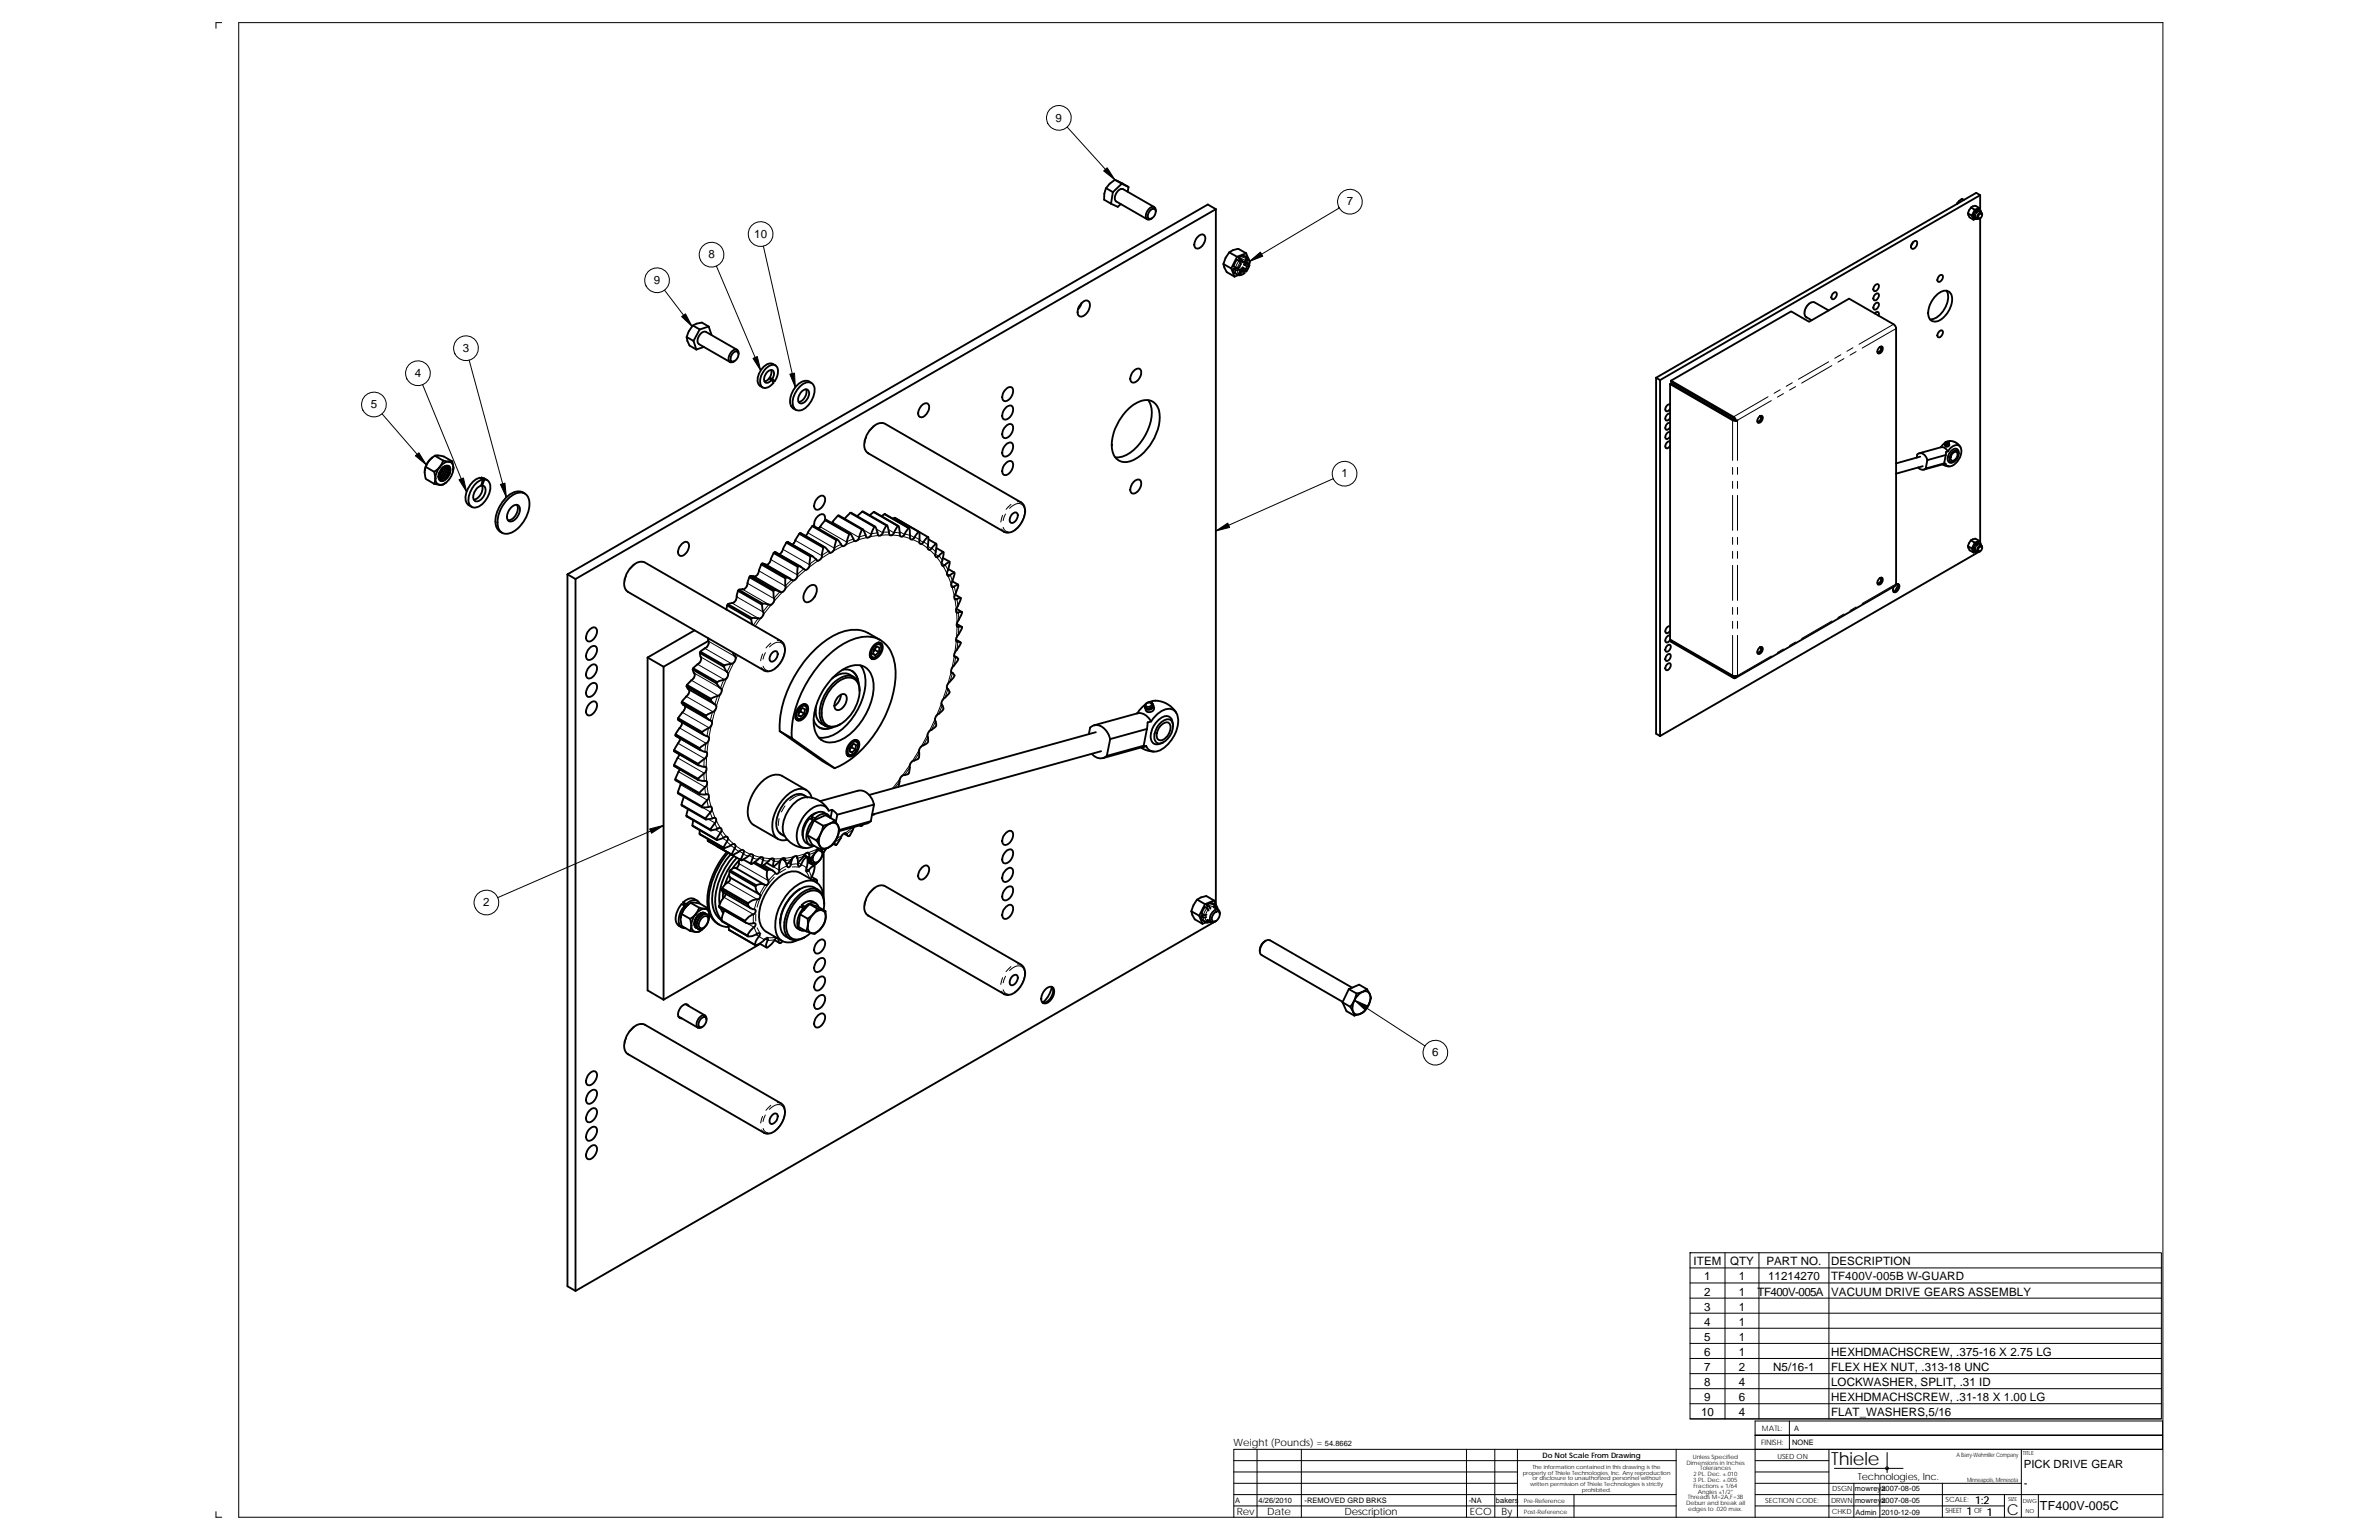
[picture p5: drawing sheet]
<svg xmlns="http://www.w3.org/2000/svg" width="432mm" height="279mm" viewBox="0 0 432 279" stroke-linecap="round" stroke-linejoin="round" font-family="sans-serif">
<defs><g id="words">
<text font-size="3.3" x="332.4" y="265.9">Thiele</text>
<text font-size="2.7" x="364.3" y="274.9">C</text>
<text font-size="2.3" x="370.3" y="274">TF400V-005C</text>
<g font-size="2.1">
<text x="191.6" y="22.1">9</text>
<text x="244.4" y="37.3">7</text>
<text x="128.6" y="46.9">8</text>
<text x="136.9" y="43.1">10</text>
<text x="118.7" y="51.5">9</text>
<text x="84" y="63.8">3</text>
<text x="75.3" y="68.4">4</text>
<text x="67.3" y="74.1">5</text>
<text x="243.5" y="86.6">1</text>
<text x="87.7" y="164.4">2</text>
<text x="259.9" y="191.7">6</text>
<text x="307.4" y="229.6">ITEM</text>
<text x="309.3" y="232.3">1</text>
<text x="314" y="229.6">QTY</text>
<text x="315.6" y="232.3">1</text>
<text x="320.6" y="229.6">PART NO.</text>
<text x="320.9" y="232.3">11214270</text>
<text x="332.3" y="232.3">TF400V-005B W-GUARD</text>
<text x="332.4" y="229.6">DESCRIPTION</text>
<text x="309.3" y="235.1">2</text>
<text x="309.3" y="237.8">3</text>
<text x="315.6" y="235.1">1</text>
<text x="315.6" y="237.8">1</text>
<text x="319" y="235.1">TF400V-005A VACUUM DRIVE GEARS ASSEMBLY</text>
<text x="309.3" y="240.5">4</text>
<text x="309.3" y="243.3">5</text>
<text x="309.3" y="246">6</text>
<text x="315.6" y="246">1</text>
<text x="315.6" y="240.5">1</text>
<text x="315.6" y="243.3">1</text>
<text x="332.4" y="246">HEXHDMACHSCREW, .375-16 X 2.75 LG</text>
<text x="309.3" y="248.8">7</text>
<text x="309.3" y="251.5">8</text>
<text x="315.6" y="248.8">2</text>
<text x="315.6" y="251.5">4</text>
<text x="321.8" y="248.8">N5/16-1</text>
<text x="332.4" y="248.8">FLEX HEX NUT, .313-18 UNC</text>
<text x="332.4" y="251.5">LOCKWASHER, SPLIT, .31 ID</text>
<text x="308.8" y="257">10</text>
<text x="309.3" y="254.2">9</text>
<text x="315.6" y="257">4</text>
<text x="315.6" y="254.2">6</text>
<text x="332.4" y="257">FLAT_WASHERS,5/16</text>
<text x="332.4" y="254.2">HEXHDMACHSCREW, .31-18 X 1.00 LG</text>
<text x="367.3" y="266.4">PICK DRIVE GEAR</text>
<text x="367.3" y="269.8">-</text>
</g>
<g font-size="1.9">
<text x="356.9" y="274.9">1</text>
<text x="358.5" y="272.8">1:2</text>
<text x="360.6" y="275">1</text>
</g>
<g font-size="1.8">
<text x="223.9" y="262.4">Weight (Pounds) =</text>
<text x="337.2" y="268.5">Technologies, Inc.</text>
<text x="224.5" y="274.9">Rev</text>
<text x="230" y="274.9">Date</text>
<text x="244" y="274.9">Description</text>
<text x="266.8" y="274.9">ECO</text>
<text x="272.5" y="274.9">By</text>
</g>
<g font-size="1.4">
<text x="240.5" y="262.4">54.8662</text>
<text x="319.6" y="262.1">FINISH:</text>
<text x="319.8" y="259.6">MATL:</text>
<text x="325.3" y="262.1">NONE</text>
<text x="325.6" y="259.6">A</text>
<text x="280" y="264.5">Do Not Scale From Drawing</text>
<text x="224.2" y="272.7">A</text>
<text x="228.4" y="272.7">4/26/2010</text>
<text x="236.8" y="272.7">-REMOVED GRD BRKS</text>
<text x="266.6" y="272.7">-NA</text>
<text x="271.5" y="272.7">bakers</text>
<text x="336.7" y="270.5">mowreya</text>
<text x="336.7" y="272.8">mowreya</text>
<text x="336.8" y="274.8">Admin</text>
<text x="341.5" y="274.8">2010-12-09</text>
<text x="341.5" y="272.8">2007-08-05</text>
<text x="341.5" y="270.5">2007-08-05</text>
</g>
<g font-size="1.3">
<text x="322.6" y="264.7">USED ON</text>
<text x="320.4" y="272.7">SECTION CODE:</text>
<text x="332.3" y="272.7">DRWN</text>
<text x="332.5" y="274.7">CHKD</text>
<text x="332.6" y="270.5">DSGN</text>
<text x="353.1" y="274.6">SHEET</text>
<text x="353.1" y="272.5">SCALE:</text>
<text x="358.3" y="274.6">OF</text>
</g>
<g font-size="1.1">
<text x="306.1" y="265.7">Dimensions in Inches</text>
<text x="307.3" y="264.7">Unless Specified</text>
<text x="307.3" y="268.9">3 PL. Dec. ±.005</text>
<text x="307.4" y="267.8">2 PL. Dec. ±.010</text>
<text x="307.4" y="269.9">Fractions ± 1/64</text>
<text x="308.6" y="266.8">Tolerances</text>
<text x="355.1" y="264.3">A Barry-Wehmiller Company</text>
<text x="357" y="268.9">Minneapolis, Minnesota</text>
<text x="276.6" y="274.7">Post-Reference</text>
<text x="276.6" y="272.7">Pre-Reference</text>
<text x="306" y="273.1">Deburr and break all</text>
<text x="306.4" y="272">Threads M=2A,F=3B</text>
<text x="306.4" y="274.2">edges to .020 max.</text>
<text x="308.1" y="271">Angles ±1/2°</text>
</g>
<g font-size="1">
<text x="367.1" y="264">TITLE</text>
<text x="276.4" y="267.6">property of Thiele Technologies, Inc. Any reproduction</text>
<text x="277.7" y="269.6">written permission of Thiele Technologies is strictly</text>
<text x="278.1" y="268.6">or disclosure to unauthorized personnel without</text>
<text x="278.2" y="266.6">The information contained in this drawing is the</text>
<text x="287.1" y="270.6">prohibited.</text>
<text x="364.5" y="272.3">SIZE</text>
<text x="367.1" y="272.8">DWG</text>
<text x="367.6" y="274.5">NO</text>
</g>
</g></defs>
<g fill="none" stroke="#000" stroke-width=".18">
<path d="M40.2 4.1h-1v1M43.3 4.1h349.3v271.2h-349.3zM193.7 23.1l8.7 9.5M243.1 37.7l-16.3 9.7M358.3 39.2l.2 .5M358.5 39.3l.1 .3M358.6 38.4l-.3 .6M358.7 38.6l-.2 .5M358.9 39.6l-.2 .1M359.2 38.1l-.4 .2M359.3 38.2l-.4 .2M359.4 38.3l.1 .2"/>
<path d="M120.6 52.6l5 6.6M130 48.3l8.1 18.9M138.6 44.7l5.8 25.6M224.2 49l.1 .6 .3 .2M224.6 49l.2 .7M224.9 47.3l-.6 1.2M225.1 47.6l-.5 1M225.9 49.5l-.4 .2-.4 .1M226.1 46.7l-.5 .1-.4 .2M226.2 47l-.8 .3M226.5 47.1l.2 .2 .1 .5M226.7 48.2l-.5 1"/>
<path d="M329.4 54.9a1.71 1.71 0 0 0-1.8 1.7v.7l.3 .3M343.7 58.8l-6.3 3.7M344.1 59.6l-6.1 3.6M69.3 75.1l8.1 9.2M76.7 69.8l8 19.4M85.2 65.3l6.7 24.9M157.3 79.2l-.3 1.3M158.8 77.2l-.9 .9M160 76.8l.7 .1M314.6 76.1l-.1 .1v7.3M320.9 72l-6.3 3.6v.2M321.5 72.7l-6.1 3.5v7.3"/>
<path d="M323.1 70.7l-1.1 .7M323.7 71.4l-1.1 .7M325.3 69.4l-1.1 .7M325.9 70.1l-1.1 .7M331.9 65.6l-5.5 3.2M332.5 66.3l-5.5 3.2M334.1 64.4l-1.1 .6M334.7 65.1l-1.1 .6M336.3 63.1l-1.1 .6M336.9 63.8l-1.1 .6M142.1 99.7l4.8 2.7M144.4 98l4.8 2.8"/>
<path d="M146.6 96.7l4.8 2.8M148.9 95.6l4.8 2.8M150.4 100l-1.2 .7M151.1 94.7l4.8 2.8M152.7 98.7l-1.2 .7M153 99.1l-1.8 .9M154.9 97.8l-1.2 .5M155.2 98.2l-1.7 .7M156.7 96.1l1.4 .8M157.1 81.7l.5 .5M157.1 97.1l-1.1 .3M157.3 97.5l-1.6 .5"/>
<path d="M159.1 96l1.1 .7M159.3 96.7l-1.1 .1M159.4 97.1l-1.6 .3M161.2 96.1l1.1 .6M161.4 96.5l-1.1 .1M161.5 97l-1.6 .1M161.9 97.1l1.5 .1M162.3 96.6l1 .1M163.3 96.5l.9 .5M163.8 97.3l1.4 .4M164.2 96.9l1 .2M165.2 97.1l.8 .4"/>
<path d="M165.6 97.9l1.3 .6M166 97.5l.9 .4M166.9 98l.7 .4M167.2 98.7l1.2 .8M167.6 98.3l.8 .6M168.4 99.1l.7 .4M168.7 99.8l1 1M169.1 99.4l.7 .7M181.8 96l.5 .5M182 93.5l-.3 1.2M182.1 95.7a.93 .93 0 0 0 .9 .8M182.5 93.3l-.4 1.1"/>
<path d="M183.2 92.2l.3-.2a1.4 1.4 0 0 1 2.3 0 3.9 3.9 0 0 1-1.6 4.1M183.5 91.5l-.9 .9M184.6 91l.7 .1M242 86.8l-21.3 9.5M314.5 84.8v1.3M314.5 87.3v1.3M314.5 89.9v6.3M314.5 97.5v1.3M315.4 84.8v1.3M315.4 87.3v1.3M315.4 89.9v6.3M315.4 97.5v1.3"/>
<path d="M358.3 99.7l.2 .4M358.5 99.7l.1 .3M358.6 98.8l-.3 .6M358.7 99l-.2 .4M359.2 98.5l-.4 .2M359.3 98.6l-.4 .2M359.4 98.7l.1 .2M113.5 106.9l.5 .5M113.7 104.4l-.3 1.2M115.2 102.4l-.9 .9M116.4 101.9l.7 .2M127.2 119.2l4.8 2.8"/>
<path d="M127.9 117.6l4.9 2.8M128.6 116.3l4.8 2.8M132.9 109.4l4.8 2.8M133.6 118.7l-.2 .4M133.7 108.3l4.9 2.8M133.9 118.9l-.4 .6M134.8 106.9l4.8 2.8M135.7 105.8l4.8 2.8M137.6 112.2l-.8 1.2M137.8 103.6l4.8 2.8M138.1 112.1l-1 1.5M138.4 118.7l-.3 1.2"/>
<path d="M138.9 118.4l-.4 1.2M139.5 109.7l-1 1.3M139.7 117.4l.2-.3a1.42 1.42 0 0 1 2.3 0 3.9 3.9 0 0 1-1.6 4.2M139.9 101.5l4.8 2.8M139.9 116.7l-.9 .9M140 109.7l-1.5 1.9M141.1 116.2l.7 .1M141.6 107.3l-1.1 1.2M142 107.4l-1.5 1.8M143.7 105.2l-1.1 1.1M144.1 105.3l-1.6 1.6M145.9 103.2l-1.2 1"/>
<path d="M146.3 103.4l-1.7 1.4M148.1 101.5l-1.2 .9M148.5 101.7l-1.7 1.3M150.7 100.3l-1.7 1.1M169.8 100.5l.6 .4M170 101.1l.9 1.2M170.4 100.8l.6 .9M170.9 102.2l.6 .3M171.2 102.7l.7 1.4M171.6 102.5l.5 .9M171.9 104.1l.5 .3M172.1 104.5l.6 1.5"/>
<path d="M172.5 104.3l.4 1.1M172.7 106.2l.4 .2M172.8 106.5l.4 1.7M173.2 106.4l.3 1.2M173.2 108.5l.4 .2M173.2 119l-.4 2.2M173.3 108.7l.3 1.9M173.5 119.2l-.3 1.5M173.5 110.9l.4 .2M173.6 116.3l-.3 2.1M173.6 116.3l.2 .1M173.6 111.1l.1 2"/>
<path d="M173.7 113.6l.3 .1M173.7 108.7l.2 1.2M173.7 113.6l-.1 2.1M173.8 116.4l-.1 1.5M174 111.1v1.4M174 113.7v1.4M314.5 100v1.3M314.5 102.6v6.3M314.5 110.2v1.3M314.5 112.7v1.3M314.5 115.3v7.3M315.4 100v1.3"/>
<path d="M315.4 102.6v6.3M315.4 110.2v1.3M315.4 112.7v1.3M315.4 115.3v7.3l6.1-3.6M323.7 117.8l-1.1 .6M325.9 116.5l-1.1 .6M332.5 112.7l-5.5 3.1M334.7 111.4l-1.1 .6M336.9 110.1l-1.1 .7M344.1 106l-6.1 3.5M358.9 100l-.2 .1M123 137.5l4.8 2.8"/>
<path d="M123.1 134.9l4.8 2.7M123.4 132.1l4.8 2.8M123.8 129.2l4.9 2.8M124.6 126.3l4.8 2.8M125.5 123.4l4.8 2.8M126 122.1l4.8 2.8M126.6 120.5l4.9 2.8M127.8 137.7v1.4M128.1 134.9l-.2 1.5M128.2 139.8l.1 2M128.3 137.2l-.1 2M128.6 134.5l-.3 2.1"/>
<path d="M128.6 132.1l-.3 1.5M129.1 131.7l-.4 2.1M129.3 129.2l-.4 1.5M129.8 128.8l-.6 2.2M130.3 126.2l-.6 1.6M130.8 125.9l-.8 2.2M131.4 123.3l-.6 1.6M131.9 123l-.9 2.3M132.7 120.4l-.7 1.5M133.2 120.2l-1 2.2M138.2 121.1l.5 .5M138.5 120.9a.94 .94 0 0 0 .9 .7"/>
<path d="M165.1 139.3l-.9 1.3M165.2 138.7l-1.4 2M166.8 136.5l-.9 1.5M166.8 136.1l-1.3 2.1M168.4 133.3l-1.2 2.2M168.4 133.8l-.8 1.4M169.7 130.5l-1 2.2M169.8 130.9l-.7 1.5M170.9 127.6l-.9 2.2M171 128l-.6 1.5M171.9 124.7l-.8 2.3M172 125l-.5 1.6"/>
<path d="M172.6 121.9l-.6 2.2M172.7 122.1h.1l-.4 1.5M314.8 122.7l-.2 .1v.2M120.4 149.8l-30.1 13.1M123.2 140l4.8 2.8M123.5 142.4l4.9 2.8M127.5 146.5l1.5 .8M127.8 140.3v1.4M127.9 142.9l.2 1.2M128.3 145.2l.3 1.2M128.3 142.3l.3 1.9M128.6 148.6l1.2 .7"/>
<path d="M128.7 144.7l.4 1.7M128.9 147.4l.4 1.1M129.2 146.8l.6 1.6M129.7 149.4l.5 .9M129.8 150.5l1 .6M130 148.8l.7 1.4M130.7 151.2l.6 .8M131 150.6l.8 1.2M131.1 152.1l.9 .5M131.9 152.7l.8 .7M132.1 152.1l1.1 1M132.6 153.4l.8 .5"/>
<path d="M133.3 153.9l.8 .6M133.5 153.4l1.1 .8M134.1 156.7l5.3 3.1M134.2 154.5l.7 .4M134.9 154.9l.9 .5M135 154.4l1.3 .6M136 155.2l.7 .4M136.6 155.7l1 .2M136.7 155.2l1.3 .3M137.9 155.7l.6 .3M138.5 156.1l1 .1M138.5 155.6l1.5 .2"/>
<path d="M139.9 155.9l.6 .3M140.4 155.8h1.6l.5 .3M140.5 159.2a11.6 11.6 0 0 0-3.1 5.4M140.8 158.4l-1.3 1.4M141.4 148.5l-.1 1.3M141.5 156.3h-1.1M141.6 151l.5 .6M142.5 146.2l-.7 1.1M142.6 157.7l-1.1 .6M142.9 157.1l-1.4 .8-1.2-.7M143.1 156.6l.4 .3 1.3-.1M143.6 156l-1.1 .1"/>
<path d="M143.8 157.3l1.3 .1M144.1 155.5l-1.7 .2M144.8 156.5l1.6 1M145.8 155.4l-1.1 .3M146.2 158l.4 .5 .3 .9M146.2 154.9l-1.7 .4M146.2 144.4a2.55 2.55 0 0 0-2.9 .9M146.3 157.6l.5 .3M146.5 154.7l.4 .3M146.8 157.9l.5 1.2M148.1 154.6l-1.2 .4M148.4 154l-1.7 .7"/>
<path d="M152.6 152.1l-1.2 .7M152.9 151.5l-1.1 .7M154.8 150.1l-1.4 1.1 .2 .1M154.8 150.5l-1.2 .8M163.3 141.8l-.9 1.1M163.3 141.3l-1.3 1.8M131.4 162.8l5.3 3.1M132.1 160.1l5.3 3.1M135.5 167.4l1.4 .8M136.8 165.9v1.6M136.9 168.2l.5 1.2M137.2 165.8v1.3"/>
<path d="M137.2 169.6l.6 .3M137.4 168.3l.7 1.1M137.5 163.2l-.6 1.8M137.8 169.9l1 .6M138.9 160.6l-1 1.7M138.9 170.3l.4 .3M139.2 170l.4 .1 1.2-.1M140.6 170.5l-1.2 .1M157.1 165.6l.5 .5M157.3 163.1l-.3 1.2M158.8 161.1l-.9 .9M160 160.6l.7 .2"/>
<path d="M181.8 179.8l.5 .6M182 177.4l-.3 1.2M182.1 179.6a.94 .94 0 0 0 .9 .8M182.5 177.1l-.4 1.2M183.2 176.1l.3-.2a1.42 1.42 0 0 1 2.3-.1 3.9 3.9 0 0 1-1.7 4.2M183.5 175.4l-.9 .9M184.7 174.9l.6 .1M218.4 166.4l.1 .5 .3 .3M218.8 166.4v.5l.2 .2M219.1 164.8l-.6 1.2M219.3 165l-.5 1M219.6 167.2h-.3"/>
<path d="M220.3 164.1l-.5 .1-.4 .2M220.4 164.4l-.8 .3M220.7 164.5l.2 .5M113.5 190.7l.5 .6M113.7 188.3l-.3 1.2M115.2 186.3l-.9 .9M116.4 185.8l.7 .1M245.9 181.5l12.7 8.3M138.2 205l.5 .5M138.4 202.5l-.3 1.3M138.5 204.7a.93 .93 0 0 0 .9 .8M138.9 202.3l-.4 1.2"/>
<path d="M139.6 201.3l.3-.3a1.54 1.54 0 0 1 2.1-.3 3.3 3.3 0 0 1-.9 4l-.5 .4M139.9 200.5l-.9 .9M141.1 200l.7 .2M306.7 227.3h85.6v30.1h-85.6zM306.7 230h85.6M306.7 232.8h85.6M306.7 235.5h85.6M306.7 238.3h85.6M313.1 227.3v30.1M319.3 227.3v30.1M332 227.3v30.1M306.7 241h85.6"/>
<path d="M306.7 243.7h85.6M306.7 246.5h85.6M306.7 249.2h85.6M306.7 251.9h85.6M306.7 254.7h85.6M306.7 257.4h85.6M324.8 257.8v5.2M39.2 274.3v1h1M223.9 267.1h51.5M223.9 273.2h80.3M223.9 271.2h80.3M223.9 265h80.3"/>
<path d="M223.9 269.1h51.5M228.2 263v12.3M236.2 263v12.3M266.2 263v12.3M271.3 263v12.3M275.4 263h-51.5v12.3M285.7 271.2v4.1M304.2 263v12.3M318.6 263h73.9M318.6 269.1h48.3M318.6 273.2h45.2M318.6 271.2h74"/>
<path d="M318.6 265h13.4M318.6 267.1h13.4M332 263v12.3M333 266.4h12.4M336.5 269.1v6.2M341.2 269.1v6.2M342.5 263.5v3.7M352.6 269.1v6.2M363.8 271.2v4.1M366.9 263v12.3M370 271.2v4.1M392.5 260.4h-73.9h73.9"/>
<path d="M392.5 263v-5.2h-73.9v17.5M392.5 263h-117.1v12.3"/>
<circle cx="192.2" cy="21.4" r="2.25"/>
<circle cx="245" cy="36.6" r="2.25"/>
<circle cx="119.3" cy="50.8" r="2.25"/>
<circle cx="129.1" cy="46.2" r="2.25"/>
<circle cx="138.1" cy="42.5" r="2.25"/>
<circle cx="67.9" cy="73.4" r="2.25"/>
<circle cx="75.8" cy="67.7" r="2.25"/>
<circle cx="84.6" cy="63.2" r="2.25"/>
<circle cx="244" cy="85.9" r="2.25"/>
<circle cx="88.3" cy="163.7" r="2.25"/>
<circle cx="260.5" cy="191" r="2.24"/>
<circle cx="342.5" cy="266.4" r=".26"/>
</g>
<g fill="none" stroke="#000" stroke-width=".34">
<path d="M200.8 34.1a3.9 3.9 0 0 0-.4 2.1l1.3 .8M200.8 34.1l1.2 .8M201.7 37l1.2 .5 .5-.5M202 34.9l-.3 2.1M202.4 32.6l-1 .8-.6 .7M202.4 32.6l1.2 .7M202.4 32.6l2.4 1.3M203.6 33.3l1.2 .6M203.6 33.3l-1.6 1.6M204.8 33.9l-.1 .9M208.7 38.2a.58 .58 0 0 1 1-.1 1.2 1.2 0 0 1-1.2 1.5 1.08 1.08 0 0 1 .2-1.4zM209.5 37.6l-5.6-3.3a1.33 1.33 0 0 0-1.5 1.3l-.1 .5 .3 .5 5.6 3.2"/>
<path d="M209.8 38.4a.67 .67 0 0 0-.4-.9 .67 .67 0 0 0-.9 .4l-.2 .3a1.08 1.08 0 0 0 0 1.6l.8-.2M220.7 38l-1.5-.9-116.2 67.1M220.7 38l-116.2 67.1M220.7 38v126.1M355.3 36.9l-.1 .1M355.3 36.9h.1M356.1 36.1l.3 .2M356.1 36.1l-.8 .8M357.2 38.7a1.48 1.48 0 0 0 1 1.2M357.2 38.7l.7 .4M357.7 37.7l.9-.4 .7 .4M357.7 37.7l-.5 1"/>
<path d="M357.7 37.7l.7 .4M357.9 39.1l.3 .8M358.1 39.1l.1 .4 .3 .2 .1-.2 .4 .2M358.1 39.1l.4 .1M358.3 39.1h-.2M358.4 38.1l-.5 1M358.5 39.7h.1M358.6 39.7l-.4 .2M358.6 38.2v.1M358.6 38.2l.3 .3M358.6 38.2a.4 .4 0 0 1 .4-.2 .4 .4 0 0 1 .3 .2l-.1 .2 .4 .2M358.8 38.7l-.4-.4-.3 .5 .3 .3 .2-.1"/>
<path d="M358.8 39.6l-.2 .1M358.9 39.6l-.3 .1M359.2 38.1h.2M359.2 38.9l.4-.2a.49 .49 0 0 1 .1 .6 .49 .49 0 0 1-.6 .2zM359.3 37.7l.2 .5M359.3 37.7l-.9 .4M359.4 38.1l.2 .4M359.4 38.1l-.1 .3M359.4 35.4l-58.1 33.6M359.4 35.4v2.7M359.4 35.4l-.7-.4-58.1 33.5M359.8 39a.32 .32 0 0 0-.2-.4 .32 .32 0 0 0-.4 .2 .51 .51 0 0 0-.4 .4 .51 .51 0 0 0 .4 .5l.2-.1v58.9"/>
<path d="M125.8 59.1l1.2 .7M125.8 59.1l.6-.4 1-.2 1.2 .7M125.8 59.1a4.9 4.9 0 0 0-1.2 2.1M127 59.8l-1.1 2M128.6 59.2l-1.6 .6M128.6 59.2l.6 1.6M196.2 55.1l.8-.6h.4a1.22 1.22 0 0 1 .2 1.8 1.56 1.56 0 0 1-1.7 1.1 1.54 1.54 0 0 1 .3-2.3zM196.3 55l-.7 1.2M217.4 43a.74 .74 0 0 1 .6-.5 .74 .74 0 0 1 .7 .4 1.97 1.97 0 0 1-1.3 2.2 .85 .85 0 0 1-.5-1.4zM222.1 47.9a2.75 2.75 0 0 0 2 2.3M222.1 47.9l1.4 .8M223.1 45.8l.7-.4 1-.3 1.4 .9"/>
<path d="M223.1 45.8l-.7 1-.3 1.1M223.1 45.8l1.4 .8M223.5 48.7l.6 1.5M223.9 48.8l.4 .2 .6-.1M224.3 48.6l-.4 .2M224.4 48.6l.5 .3 .2 .3-.3 .6a.9 .9 0 0 1-.9-1M224.5 47.1l.4 .2a.66 .66 0 0 1 .1 1.1l-.5 .2-.6-.3zM224.5 46.6l-1 2.1M224.8 49.9l-.7 .3M224.8 46.8l.6 .4 .2 .4M224.8 46.8a.77 .77 0 0 1 .8-.4 .77 .77 0 0 1 .6 .5l-.2 .5-.4 .2M224.8 46.8l.2 .5"/>
<path d="M225 47.3l.6 .3M225 47.3h-.1M225.3 49.3l-.2 .5-.2 .1-.2-.1M225.6 48.5l.1 .5 .5 .3-.1-.4M225.6 48.5l-.4 .4 .6 .3-.5 .1-.3-.2M225.8 49.2l.1 .4-.5 .3h-.5M225.8 48l.6 .3-.2 .3-.1 .3-.5-.4M225.9 49.1l-.1 .2M226 47.4l.3 .1 .1 .4-.5-.3-.1 .4M226 46.6l.4 .1M226.2 46l-1.7 .6M226.2 46l.3 .9"/>
<path d="M226.3 47.8l-.5 .2M226.4 46.7l.1 .3-.2 .5M226.4 46.7l.3 .5 .1 .5M226.5 47.9l.3 .2-.4 .2M226.6 47.8l-.1 .1M226.8 48.1l-.6 1.2M226.8 47.7l-.4 .2M331.9 56.3l-2.5-1.4a1.63 1.63 0 0 0-1.9 1.6v.6l.2 .4 1.1 .6M332.7 53.3a.37 .37 0 0 1 .5-.3 .37 .37 0 0 1 .2 .5 .71 .71 0 0 1-.9 .7l-.1-.4zM340.3 53.5l.5-.3 .2 .4a1.14 1.14 0 0 1-.6 .9l-.4-.2zM340.3 56.9l.3-.3h.2l.2 .2v.5M340.3 51.8a.38 .38 0 0 1 .5-.2 .38 .38 0 0 1 .2 .5 .74 .74 0 0 1-.9 .6l-.1-.4z"/>
<path d="M340.3 55.1a.41 .41 0 0 1 .6-.1 .41 .41 0 0 1 .1 .6 .52 .52 0 0 1-.4 .5 .52 .52 0 0 1-.6-.1v-.4zM347.1 44.1l.6-.4 .2 .2a.98 .98 0 0 1-.9 1.2l-.1-.4zM347.2 43.9l-.3 .6M351.6 53.4l.4-.3a1.4 1.4 0 0 1 1.8-.2 1.4 1.4 0 0 1 .5 1.7 4.6 4.6 0 0 1-2.7 3.7 1.42 1.42 0 0 1-1.6-1.8l.6-1.8zM351.9 50.1a.41 .41 0 0 1 .7-.2 .41 .41 0 0 1 0 .7 .52 .52 0 0 1-.4 .5 .52 .52 0 0 1-.5-.2v-.3zM353.3 52.7a3.4 3.4 0 0 1-.6 3.7 3 3 0 0 1-2.4 1.5M124.6 61.2l1.3 .6M124.6 61.2a2.48 2.48 0 0 0 1.8 2.2M125.9 61.8l.5 1.6M127.8 62.9l-1.4 .5M133.1 64l.2-.2h.5a1.18 1.18 0 0 1-1 1.8 1 1 0 0 1 .3-1.6zM133.8 63.4l.2 .4v.5"/>
<path d="M133.8 63.4a1.55 1.55 0 0 0-1.4 2.2 .76 .76 0 0 0 .9-.1M133.8 63.5l-5.7-3.3a1.49 1.49 0 0 0-1.3 2.2l5.7 3.3M139.7 68.5l.5 .3M140 67.1v.1a1.75 1.75 0 0 1-.3 1.3l.9 .7M140 68.9l.4 .5a2 2 0 0 1-1.9 1 1.71 1.71 0 0 1-.2-2.5 2.36 2.36 0 0 1 2.4-1.6 1.54 1.54 0 0 1 .4 1.9l-.5 1M140 68.9l-.4-.2-.3 .2-.5 .3M140.2 68.8l.4 .4M140.2 68.8a1.42 1.42 0 0 0 .1-1.5 1.03 1.03 0 0 0-1.4 .8 .96 .96 0 0 0 .2 1.4l.4-.1 .5-.5M140.7 66.3a1.32 1.32 0 0 0-1.8 0 3.4 3.4 0 0 0-1.3 3.2l.3 .5 .5 .3M145 70.4a1.79 1.79 0 0 1 2.6-.6 3.4 3.4 0 0 1-.8 3.6 1.9 1.9 0 0 1-2.6 .8 2.76 2.76 0 0 1 .3-3.1zM145.6 71a.68 .68 0 0 1 .7-.4 .68 .68 0 0 1 .6 .6 1.9 1.9 0 0 1-1.6 2 1.02 1.02 0 0 1-.2-1.6zM146.3 70.6a1.93 1.93 0 0 1-1.3 2.3"/>
<path d="M147.3 69.5a1.69 1.69 0 0 0-2.6 .3 3.7 3.7 0 0 0-1.1 3.8l.4 .5 .4 .3M167.2 73.6a.73 .73 0 0 1 .8-.5 .73 .73 0 0 1 .7 .8 2 2 0 0 1-1.5 1.8 .85 .85 0 0 1-.4-1.4zM182.5 70.7a.74 .74 0 0 1 1-.5 .74 .74 0 0 1 .4 1.1l-.2 .3a1.46 1.46 0 0 1-1.5 1.1 1.35 1.35 0 0 1 .3-2zM182.5 74a.71 .71 0 0 1 .8-.5 .71 .71 0 0 1 .6 .8 1.7 1.7 0 0 1-1.7 1.8 1.34 1.34 0 0 1 .3-2.1zM182.5 77.4a.74 .74 0 0 1 1-.5 .74 .74 0 0 1 .4 1.1l-.2 .3a1.46 1.46 0 0 1-1.5 1.2 1.35 1.35 0 0 1 .3-2.1zM204.6 74.4a4.7 4.7 0 0 1 4.2-1.7 2.89 2.89 0 0 1 1.7 3 9.2 9.2 0 0 1-5.3 8 2.44 2.44 0 0 1-3.4-2.3 9.3 9.3 0 0 1 2.8-7zM205.7 67.3a.72 .72 0 0 1 .8-.4 .72 .72 0 0 1 .6 .7 1.7 1.7 0 0 1-1.6 1.8 1.23 1.23 0 0 1 0-1.8zM208.4 72.6a4.8 4.8 0 0 1 .3 4.5 9 9 0 0 1-5.1 5.8l-1.2 .1M300.6 68.5l.7 .5M300.6 68.5v64.6l.7 .4M301.3 69v64.5M303.1 69.7v46.3l11.4 6.6 .5 .1"/>
<path d="M303.1 69.7l11.4 6.5 .5 .1M303.1 78.4a.77 .77 0 0 0-.7 .4 .77 .77 0 0 0 .1 .9l.2-.1 .4-.4M303.1 76.8a.77 .77 0 0 0-.7 .4 .77 .77 0 0 0 .1 .8h.2l.4-.5M303.1 75.1a.76 .76 0 0 0-.7 .4 .76 .76 0 0 0 .1 .8l.4-.2 .2-.3M303.1 73.4a.78 .78 0 0 0-.7 .4 .78 .78 0 0 0 .1 .8h.2l.4-.4M303.1 69.7l.2-.1 11.6 6.6M303.3 69.1l11.4 6.6 .4 .7M303.3 69.1v.2l11.3 6.5 .5 .6M303.3 69.1l21.8-12.6 3.3 1.9 7.2-4.2 8.1 4.6 .4 .7v46.7l-29.1 16.8M311.5 74l-.3 .1M312.9 74.8l-.2 .2M313.3 75l-.2 .2"/>
<path d="M315.4 76.2l-.3 .2M319.3 75.6l.4-.2a.75 .75 0 0 1-.3 1.3 .41 .41 0 0 1-.5-.2 .41 .41 0 0 1 .2-.6zM319.5 75.5a.54 .54 0 0 1 .1 .6 .54 .54 0 0 1-.6 .3M319.7 75.4a.91 .91 0 0 1-.7 1.2M341.1 63a.37 .37 0 0 1 .5-.1 .37 .37 0 0 1 .1 .6 .6 .6 0 0 1-.9 .5v-.5zM341.2 62.9a.51 .51 0 0 1 .1 .7 .51 .51 0 0 1-.6 .2M341.5 62.9a.94 .94 0 0 1-.7 1.2M351.9 60.3l.5-.4 .3 .4a1.15 1.15 0 0 1-.7 .9l-.3-.2v-.3zM77.3 84.7a2.82 2.82 0 0 0 0 2.2l1.5 .9M78.5 83a3.7 3.7 0 0 0-1.4 2.3M78.8 85.6l.2 1.2M78.8 87.8l1 .2"/>
<path d="M78.9 82.7l1.5 .9M78.9 82.7a3.6 3.6 0 0 0-1.6 2M78.9 82.7l.3-.1a4.5 4.5 0 0 1 2.9 1.1M79 86.8l-.2 1M79 86.8v.2a.96 .96 0 0 0 .8 1M80.1 85.1a.96 .96 0 0 1 1.1-.4 1.53 1.53 0 0 1-1.2 2.2l-.3-.1-.1-.4 .1-.7M80.4 84.8l-.3 .9-.5 .4M80.4 83.6l-.5 1.1-1.1 .9-1.5-.9M80.4 83.6l1.1 .2M80.4 84.8a.74 .74 0 0 1 1-.3 .74 .74 0 0 1 .3 .9 2.11 2.11 0 0 1-1.6 1.9 .95 .95 0 0 1-.4-1.6zM80.5 84.8l-.4 .9-.5 .5M80.7 84.7v.2a1.92 1.92 0 0 1-1.1 1.6"/>
<path d="M80.8 84.6a1.8 1.8 0 0 1-1.1 2M80.9 87.5v.1a1.05 1.05 0 0 1-1.1 .4M81 84.6a1.65 1.65 0 0 1-1.3 2.2 1.77 1.77 0 0 0 1.2-2.2M81.1 84.7a1.49 1.49 0 0 1-1.2 2.2M81.4 84.5a1.67 1.67 0 0 1-.4 2.3 .96 .96 0 0 1-1.1 .4M81.5 83.8a1 1 0 0 1 .8 1.1M81.5 83.8a3.1 3.1 0 0 0-2.5 3M82.1 83.7l-.6 .1M82.1 83.7l.2 1.2M82.3 85.2v.1M82.3 84.9a3.2 3.2 0 0 1-2.5 3.1M82.3 84.9l-.1 .3"/>
<path d="M87.4 86.7l1 .4M87.4 86.7l.5 .3M87.4 88l.1 .1M87.4 86.7l-.1 .1M87.5 88.1a2.1 2.1 0 0 1-1.5 2.6M87.6 87a4 4 0 0 0-2.5 4.3 1.25 1.25 0 0 0 2.1 .4 4.1 4.1 0 0 0 1.7-4l-.4-.5-.6-.2-.4 1.1M87.6 87l-.2 1.1a2.2 2.2 0 0 0-1.4 2.5l.3 .4a1.96 1.96 0 0 0 1.7-2.7l-.5-.2M87.6 87l-.5-.3a3.9 3.9 0 0 0-2.5 4.4l.5 .6 .5 .3M92.2 90.6a2.8 2.8 0 0 1 3-1.1 2.51 2.51 0 0 1 .8 2.8 6 6 0 0 1-3.8 4.5 1.67 1.67 0 0 1-1.9-2 6.3 6.3 0 0 1 1.9-4.2zM92.9 92a.84 .84 0 0 1 1.1-.3 .84 .84 0 0 1 .3 1.1 1.91 1.91 0 0 1-1.9 1.8 1.88 1.88 0 0 1 .5-2.6zM93.8 91.6a2.14 2.14 0 0 1-1.6 2.8M95.3 89.5a2.15 2.15 0 0 0-2.9 .3 6 6 0 0 0-2.3 5.8 1.88 1.88 0 0 0 1 1.1"/>
<path d="M123.7 98.7l.7-.4a.86 .86 0 0 1 .5 1.4l-.2 .4a1.02 1.02 0 0 1-1.5 .6 1.65 1.65 0 0 1 .5-2zM142.7 98.4l-.5 .9a1.7 1.7 0 0 1-.8 1.2M142.7 98.4l4.4 2.6M142.9 98.3l.2 .1M142.9 98.3l4.7 2.7M142.9 98.3l-.2 .1M145.1 96.8l4.3 2.6M145.1 96.8l-1 1.7-.3 .3M145.3 96.7l4.4 2.6M145.3 96.7h.1M145.3 96.7l-.2 .1M147.4 95.5l.2-.1 4.4 2.5"/>
<path d="M147.4 95.5l4.4 2.5M147.4 95.5l-1.2 1.8M148.4 90.4l.7-.5 .4 .1a1.48 1.48 0 0 1-.3 2 .74 .74 0 0 1-.7 .5 .74 .74 0 0 1-.7-.4 1.89 1.89 0 0 1 .6-1.7zM148.8 95.7l-.4 .1M149.4 99.4l-.2 1a.95 .95 0 0 1-.9 1.3l-.8-.8-.2-.1-.2 .2M149.7 94.5v-.7l-.1-.4a.97 .97 0 0 0-1.3 .4 1.84 1.84 0 0 0-.5 1.7M149.8 94.4l-1.2 1.5M149.8 94.4l.1-.1 4.4 2.5M149.8 94.4l4.3 2.5M151.8 98l-.3 1a1.1 1.1 0 0 1-.7 1.3l-.3-.1-.7-.8-.2-.2-.2 .2M152.1 93.6l4.3 2.5M152.1 93.6l-1.1 1.3"/>
<path d="M152.1 93.6l.2-.1 4.3 2.5M154.1 96.9l-.3 1a.84 .84 0 0 1-1 1.1l-.6-1-.2-.1-.2 .1M154.3 93l4.4 2.6M154.3 93l-1 1.1M154.3 93h.2l4.4 2.5M156.4 96.1l-.4 1a.93 .93 0 0 1-.8 1.1l-.7-1.2-.2-.2-.2 .1M156.5 92.8l4.5 2.5M156.5 92.8l4.4 2.5M156.5 92.8l-.9 .8M157.6 82.3l24.7 14.2a2.23 2.23 0 0 0 2.7-1 3.5 3.5 0 0 0 .8-3.9l-.5-.5M157.6 82.3a1.91 1.91 0 0 1-.7-2.3 4.1 4.1 0 0 1 3-3.3l.7 .2 24.8 14.3M158.6 92.9l4.3 2.5"/>
<path d="M158.6 92.9l-.8 .6M158.6 92.9l4.5 2.5M158.7 95.6l-.5 .9a.85 .85 0 0 1-.9 1l-.5-1.3-.2-.2-.2 .1M160.5 93.3l4.5 2.5M160.5 93.3l4.4 2.5M160.5 93.3l-.5 .3M160.9 95.3l-.5 .9a.89 .89 0 0 1-.9 1l-.5-1.4-.1-.3-.2 .1M160.9 95.3h.1l.1 .3 .3 .9a.44 .44 0 0 0 .2 .6 .44 .44 0 0 0 .6-.3l.7-1.4M162.4 93.9l6 3.5M162.4 93.9l-.3 .2M162.4 93.9l.1 .1M162.9 95.4h.2l.1 .3 .1 1a.52 .52 0 0 0 .3 .7 .86 .86 0 0 0 .8-.8l.5-.8"/>
<path d="M164.9 95.8h.1l.1 .3 .1 1a.51 .51 0 0 0 .3 .8l.4-.3 .8-1.1 .2 .3v1.1a.5 .5 0 0 0 .3 .8l.3-.2 .9-1.1M168.4 97.4l.1 .4-.1 1.1a.51 .51 0 0 0 0 .5 .51 .51 0 0 0 .4 .3l1.1-1.1M168.5 97.9l1.4 .7M169.9 98.6l.1 .5-.2 1a.55 .55 0 0 0-.1 .6 .55 .55 0 0 0 .5 .4l1-1M169.9 99.4l1.3 .7M182.5 80.8a.71 .71 0 0 1 .8-.5 .71 .71 0 0 1 .6 .7 1.7 1.7 0 0 1-1.7 1.8 1.34 1.34 0 0 1 .3-2zM182.5 84.1a.74 .74 0 0 1 1-.5 .74 .74 0 0 1 .4 1.1l-.2 .3a1.46 1.46 0 0 1-1.5 1.2 1.35 1.35 0 0 1 .3-2.1zM183.7 93.3a.6 .6 0 0 1 1-.1 1.29 1.29 0 0 1-1.2 1.6 1.1 1.1 0 0 1 .2-1.5zM205.7 87.5a.72 .72 0 0 1 .8-.5 .72 .72 0 0 1 .6 .7 1.7 1.7 0 0 1-1.6 1.8 1.23 1.23 0 0 1 0-1.7zM303.1 80.1a.78 .78 0 0 0-.7 .4 .78 .78 0 0 0 .1 .8h.2l.4-.4M347.9 83l.1-.6a1.12 1.12 0 0 1 1.7 .8l.1 .3M348.1 84.8l.2 .1a.9 .9 0 0 0 1.2 .1"/>
<path d="M348.5 82.8l-4.4 1.3M349 84.6l-4.9 1.3M349.8 83.5l-.3 1.5M352.3 81.2l-3.9 1M352.3 81.2a1.19 1.19 0 0 1 1.2 .7M352.6 84.3l1.2 .3M352.9 84.1l-3.4 .9M352.9 84.1l-.1 .1 .3-.1M353 80.5v.1M353 80.3l-.7 .9M353.1 80.3l.5-.1a.32 .32 0 0 1-.2 .5 .32 .32 0 0 1-.3-.4zM353.1 84.1l-3.9 1.1"/>
<path d="M353.2 82.5l-3.4 1M353.2 82.5l-.3 1.6M353.3 80.2l.6-.2 .8 .1 .6 .4 .5 .6M353.5 81.9l-.3 .1v.5M353.5 81.9a2.19 2.19 0 0 1 1.8-1.1 1.28 1.28 0 0 1 .6 1.8 2.78 2.78 0 0 1-2.1 2l-.4-.1-.3-.4M353.7 80.3v.1a.44 .44 0 0 1-.7 .2M353.7 80.4l.1 .3a.42 .42 0 0 1-.3 .4 .42 .42 0 0 1-.4-.2l-.1-.3M353.7 80.4a.39 .39 0 0 1-.3 .4 .39 .39 0 0 1-.4-.2M354.2 82.2a.79 .79 0 0 1 1.2-.3 1.48 1.48 0 0 1-1.3 1.9 1.11 1.11 0 0 1 .1-1.6zM354.4 82.3l.6-.3a.68 .68 0 0 1 .1 1l-.3 .4a.45 .45 0 0 1-.6 .2 .45 .45 0 0 1-.1-.6zM355.5 82.3a.72 .72 0 0 0-.4-.9 .72 .72 0 0 0-.9 .3 1.89 1.89 0 0 0-.6 2l.5 .3 .5-.2M357.2 99.1l.7 .4"/>
<path d="M357.2 99.1a1.41 1.41 0 0 0 1 1.1M357.7 98l.7 .4M357.7 98l.8-.3 .8 .4M357.7 98l-.5 1.1M357.9 99.5l.3 .7M358.1 99.5l.1 .4 .3 .2 .1-.2 .4 .2M358.1 99.5l.4 .1M358.3 99.5h-.2M358.4 98.4l-.5 1.1M358.6 98.6v.1M358.6 98.6l.3 .3M358.8 99l-.4-.3a.4 .4 0 0 0-.2 .4 .4 .4 0 0 0 .2 .3h.2"/>
<path d="M358.8 99.9l-.2 .2M359.2 98.4h.1M359.2 98.7l.4 .3M359.2 98.5v.3M359.3 98.1l-.9 .3M359.3 98.1l.2 .5M359.3 99.2l.3-.1a.49 .49 0 0 1 .1 .6 .49 .49 0 0 1-.6 .2v-.4zM359.4 98.5l.2 .4M359.4 98.5l-.1 .3M359.4 98.5l-.5-.1-.3 .2M359.4 100l-58.1 33.5M359.4 100h.1"/>
<path d="M359.8 99.4a.35 .35 0 0 0-.3-.5 .35 .35 0 0 0-.4 .3 .47 .47 0 0 0-.3 .5 .47 .47 0 0 0 .4 .4l.2-.1M103 104.2v129.2l1.5 .8M103 104.2l1.5 .9M104.5 105.1v129.1M107 117.6a.75 .75 0 0 1 1-.4 .75 .75 0 0 1 .3 1l-.1 .4a1.46 1.46 0 0 1-1.5 1.1 1.26 1.26 0 0 1 0-1.7zM107 114.3l.7-.5a.85 .85 0 0 1 .5 1.5l-.2 .3a.99 .99 0 0 1-1.5 .6 1.67 1.67 0 0 1 .5-1.9zM117.5 119.3v60.4l2.9 1.7M117.5 119.3l2.9 1.7M126.1 114.4l-8.6 4.9M127 118.4l.1 .6a1.06 1.06 0 0 1-.5 1.5l-.8 .7M127 118.4l4.4 2.6M127.1 118.2l-.1 .2"/>
<path d="M127.1 118.2l4.4 2.5M128.5 115.8l.1 .5M128.6 116.3l-8.2 4.7M128.6 116.3a1.14 1.14 0 0 1-.7 1.3l-.8 .6M132 109.8l4.3 2.6M132 109.8l-.2 .8M132.1 109.6l4.4 2.5M132.1 109.6l-.1 .2M133 118.4l.2 .5a.9 .9 0 0 1 .3 .9 .9 .9 0 0 1-.8 .6l-1.2 .3M133.9 107.2l4.4 2.5M133.9 107.2l-.2 .8a1.2 1.2 0 0 1-.9 1.4l-.7 .2M134.1 107l-.2 .2"/>
<path d="M134.1 107l4.4 2.5M136 104.7l4.4 2.5M136 104.7l-.4 1.5a.86 .86 0 0 1-.9 .7l-.6 .1M136.2 104.5l4.3 2.5M136.2 104.5h.5M136.2 104.5l-.2 .2M136.3 112.4l.2 .9M136.7 104.5l4.8 2.8M138.2 102.4l4.3 2.5M138.2 102.4l-.4 1.2a1.02 1.02 0 0 1-1 1M138.3 109.7l.1 1a.94 .94 0 0 1 .1 1 .94 .94 0 0 1-.9 .5l-.8-.1h-.3l-.2 .3M138.3 102.2l-.1 .2"/>
<path d="M138.3 102.2l.4 .1M138.3 102.2l4.4 2.6M138.8 102.3l4.6 2.7M140.1 118.5a.58 .58 0 0 1 1-.1 1.32 1.32 0 0 1-1.2 1.6 1.08 1.08 0 0 1 .2-1.5zM140.4 107.2v1a.94 .94 0 0 1 0 1 .94 .94 0 0 1-.9 .5l-.8-.2h-.2l-.2 .2M140.4 100.3l4.4 2.5M140.4 100.3l-.4 .9a1.47 1.47 0 0 1-.9 1.3M140.6 100.2l-.2 .1M140.6 100.2l.3 .1M140.6 100.2l4.4 2.5M140.9 100.2l4.6 2.7M141.7 116.3a2.38 2.38 0 0 1 .4 3.1 3.4 3.4 0 0 1-3 2.4l-25.1-14.4a1.95 1.95 0 0 1-.6-2.2 4.1 4.1 0 0 1 2.9-3.3l.7 .1 24.8 14.3"/>
<path d="M142.5 104.9v1.1a.96 .96 0 0 1-.9 1.4l-.8-.3-.3-.1-.1 .2M142.5 104.9l.2-.1h.3l.8 .5M144.8 102.8l-.1 1.1a1.04 1.04 0 0 1-.8 1.4M146.5 106.7a1.05 1.05 0 0 1 1.7-.2 2.28 2.28 0 0 1-1.8 2.8 1.33 1.33 0 0 1-.2-2.2zM147.1 101l-.2 1a1.01 1.01 0 0 1-.8 1.4l-.9-.6-.2-.1-.2 .1M150 119.2a11.7 11.7 0 0 1 7.4-3.7 5 5 0 0 1 4.8 4 16 16 0 0 1-1.9 11 18.6 18.6 0 0 1-8.8 8.9l-7.8-5.5a20.6 20.6 0 0 1 6.3-14.7zM157.9 119.1a.74 .74 0 0 0 1.1 .1M157.9 119.2l.2 .1M158.5 118.6l.4 .3M158.6 117.9l.6-.6 .4 .2-.1 .8-.6 .6-.4-.3zM158.7 117l.5-.3 .5-.1 .2 .1a2.01 2.01 0 0 1-1.2 2.9 .66 .66 0 0 1-.8-.6 2.55 2.55 0 0 1 .8-2zM158.8 117.2a.66 .66 0 0 1 .9-.3 .66 .66 0 0 1 .3 .9l-.3 .7a1.07 1.07 0 0 1-1.5 .6 1.68 1.68 0 0 1 .6-1.9z"/>
<path d="M158.8 117.9l.7 .4M158.9 117.6l-.1 .3-.3 .3zM159.3 116.6a.74 .74 0 0 1 .7 .9M159.5 116.6l.2 .1M159.8 116.1a7.4 7.4 0 0 0-5.4-1.8 13.7 13.7 0 0 0-8.2 5.4 20.4 20.4 0 0 0-4.7 13M171.1 101.2l1.2 .7M171.2 100.1l.1 .5-.3 1.1a.61 .61 0 0 0 .3 1l1-.8M172.1 103.2l1.1 .7M172.3 101.9v.5l-.2 1a.66 .66 0 0 0 .1 1.1l1-.6M172.9 105.5l1 .6M173.2 119l.5 .3M173.2 103.9v.5l-.3 1a.79 .79 0 0 0 0 1.1l1-.4"/>
<path d="M173.3 107.9l1.1 .6M173.5 116.1l.8 .4M173.6 110.4l1 .6M173.7 113.2l.9 .5M173.9 106.1v.5l-.4 1a.91 .91 0 0 0-.1 1.2l1-.3M174.4 108.5l-.5 1.4a.92 .92 0 0 0-.2 1.3l.9-.2M174.6 111l-.6 1.5a.75 .75 0 0 0-.1 1.2h.7l-.1 .6-.6 .9a.87 .87 0 0 0-.2 1.2l.7 .2-.8 1.4a.82 .82 0 0 0-.2 1.2l.5 .4-.8 1.2a.84 .84 0 0 0-.3 1.3l.4 .4v.2l-.8 1a.85 .85 0 0 0-.3 1.4l.3 .4-.1 .3-1 .9a.85 .85 0 0 0-.2 1.4l.2 .5-.1 .2-.9 .7a1.17 1.17 0 0 0-.5 1.4M302.5 117.3l.5-.3 .2 .2a.91 .91 0 0 1-.8 1l-.1-.3zM302.6 118.9a.41 .41 0 0 1 .6-.2 .41 .41 0 0 1 0 .7 .51 .51 0 0 1-.3 .5 .51 .51 0 0 1-.6-.2v-.3zM303.1 113.6a.79 .79 0 0 0-.7 .5 .79 .79 0 0 0 .1 .8h.2l.4-.5M303.1 115.3a.76 .76 0 0 0-.7 .4 .76 .76 0 0 0 .1 .9l.4-.2 .2-.4M303.4 116.2h-.1"/>
<path d="M319.3 117.5l.4-.1a.75 .75 0 0 1-.3 1.2 .41 .41 0 0 1-.5-.2 .41 .41 0 0 1 .2-.5zM319.5 117.4a.52 .52 0 0 1 .1 .7 .52 .52 0 0 1-.6 .2M319.7 117.4a.89 .89 0 0 1-.7 1.2M341.1 105a.37 .37 0 0 1 .5-.1 .37 .37 0 0 1 .1 .5 .58 .58 0 0 1-.3 .6 .58 .58 0 0 1-.6-.1v-.4zM341.2 104.9a.53 .53 0 0 1 .1 .6 .53 .53 0 0 1-.6 .2M341.5 104.8a.94 .94 0 0 1-.7 1.2M344.1 106l.6 .1a1.08 1.08 0 0 1-.8 1.4 .76 .76 0 0 1-.1-1.1M344.5 106a1.02 1.02 0 0 1-.8 1.4l.5-.7zM358.5 100.1h.1M358.6 100.1l-.4 .1M358.9 100.1h-.3M107 127.7a.74 .74 0 0 1 .6-.5 .74 .74 0 0 1 .7 .5 2.01 2.01 0 0 1-1.3 2.1 .85 .85 0 0 1-.5-1.4z"/>
<path d="M107 124.4a.75 .75 0 0 1 1-.5 .75 .75 0 0 1 .3 1l-.1 .4a1.46 1.46 0 0 1-1.5 1.1 1.26 1.26 0 0 1 0-1.7zM107 121a.74 .74 0 0 1 .6-.5 .74 .74 0 0 1 .7 .4 2.01 2.01 0 0 1-1.3 2.2 .85 .85 0 0 1-.5-1.4zM120.4 121v60.4M122.4 136.1v.2M122.4 136.3l4.4 2.6M122.4 136.3l4.3 2.5v-.2M122.4 138.8l4.3 2.5 1.1-1a.84 .84 0 0 0 .3-1.2l-1.4-.3M122.4 138.8v.2l4.3 2.5M122.6 133.5l4.6 2.6M122.6 133.5h.1M122.6 133.2v.3M123 130.5l4.4 2.6"/>
<path d="M123 130.5l.3 .2M123.1 130.3l-.1 .2M123.3 130.7l4.5 2.7M123.3 136.8l-.9 2M123.4 139.6l-.8 1.8M123.4 134l-.1 .6-.9 1.5M123.7 127.5l.3 .4M123.7 127.5l4.4 2.5M123.8 127.3l-.1 .2M123.8 127.3l4.3 2.5M123.8 131v.1a1.33 1.33 0 0 1-.5 1l-.7 1.1M124 127.9l4.7 2.7"/>
<path d="M124.3 128.1a1.11 1.11 0 0 1-.5 1.2l-.7 1M124.6 124.5l.3 .5M124.6 124.5l4.4 2.5M124.7 124.3l-.1 .2M124.7 124.3l4.4 2.5M124.9 125l4.8 2.8M125 125a1.11 1.11 0 0 1-.5 1.4l-.7 .9M125.7 121.5l4.4 2.5M125.7 121.5l.3 .6M125.8 121.2l-.1 .3M125.8 121.2l4.4 2.6M126 122.1h.1"/>
<path d="M126 122.1l.1 .5-.1 .3-1.3 1.4M127 135.7v.3l.7 .3a.67 .67 0 0 1 .7 .6 .67 .67 0 0 1-.5 .7l-1.2 1-4.3-2.5M127.4 133.1l.7 .4a.66 .66 0 0 1 .6 .5 .66 .66 0 0 1-.3 .7l-1.4 1-4.4-2.5M127.4 132.8v.3M128.1 130l.6 .6a.69 .69 0 0 1 .6 .6 .69 .69 0 0 1-.4 .7l-1.5 .9-4.3-2.5M128.1 129.8v.2M129 127l.7 .8M129.1 126.8l-.1 .2M129.7 127.8a.81 .81 0 0 1 .3 .8 .81 .81 0 0 1-.7 .6l-1.2 .6M130.1 124l.5 .7a.84 .84 0 0 1 .3 .9 .84 .84 0 0 1-.6 .6l-1.2 .6M130.2 123.8l-.1 .2M131.4 121l.4 .8a.87 .87 0 0 1 .3 .9 .87 .87 0 0 1-.7 .6l-1.2 .5"/>
<path d="M131.5 120.7l-.1 .3M141.5 132.7l2.2 1.2M141.5 132.7l7.8 5.4 2.2 1.3M144.4 130.2a.76 .76 0 0 0 1.1 .1M144.4 130.4l.2 .1M144.9 129.8l.5 .2M145.1 129l.5-.5 .5 .2-.1 .8-.6 .5-.5-.2zM145.2 128.1l.4-.3h.8a2.01 2.01 0 0 1-1.2 2.9 .63 .63 0 0 1-.8-.5 2.56 2.56 0 0 1 .8-2.1zM145.2 128.4a.66 .66 0 0 1 .9-.3 .66 .66 0 0 1 .3 .8 1.6 1.6 0 0 1-1.5 1.5 1.35 1.35 0 0 1 .3-2zM145.3 129.1l.7 .4M145.3 128.8v.3l-.3 .2zM145.8 127.8a.69 .69 0 0 1 .7 .9"/>
<path d="M146 127.7l.1 .1M147.7 130.6a2.32 2.32 0 0 0 3.5 1.3M148 128.9a2.67 2.67 0 0 0 1.8 2.8M148 128.9h.1M148.1 128.2l-.1 .7M151.1 131.9a2.77 2.77 0 0 1-2.4 .1M151.2 122.9a6.6 6.6 0 0 1 4.4-2.2 3 3 0 0 1 2.9 3.1 11.6 11.6 0 0 1-6.3 10.6 3 3 0 0 1-4.4-2.4 11.4 11.4 0 0 1 3.4-9.1zM151.3 124.4a3.7 3.7 0 0 1 3.3-1.4 2.39 2.39 0 0 1 1.4 2.7 7.4 7.4 0 0 1-4.1 6 1.93 1.93 0 0 1-2.7-1.7 7.3 7.3 0 0 1 2.1-5.6zM151.7 122.7h-.1M152 126.5a1.16 1.16 0 0 1 1.5-.5 2.01 2.01 0 0 1-1.5 2.8 1.02 1.02 0 0 1-.4-1.5zM152.6 126l-.1 .7a2.44 2.44 0 0 1-1.1 1.4M152.9 121.5a2.32 2.32 0 0 1 2.9 2.4"/>
<path d="M153.6 136.7a.72 .72 0 0 0 1.2 .1M153.7 136.9l.2 .1M154.2 136.3l.4 .2M154.3 135.5l.6-.5 .5 .2-.1 .8-.7 .5-.4-.2zM154.5 134.9a.67 .67 0 0 1 .9-.3 .67 .67 0 0 1 .3 .9l-.3 .7a1.1 1.1 0 0 1-1.4 .6 1.69 1.69 0 0 1 .5-1.9zM154.5 134.6a.87 .87 0 0 1 1.4-.1 2.21 2.21 0 0 1-1.7 2.8 1.14 1.14 0 0 1-.4-1.7zM154.6 135.6l.7 .4M154.6 135.3l-.3 .5 .3-.2M154.6 121.7a2.66 2.66 0 0 1 1.2 2.1M154.6 135.3v.3M155 122.8a2.86 2.86 0 0 0-4 .3M155.1 134.3a.73 .73 0 0 1 .6 .9"/>
<path d="M155.2 134.2l.2 .1M156 125.4a2.23 2.23 0 0 0-2.8-2.7 7.6 7.6 0 0 0-4.4 7.3 2.16 2.16 0 0 0 1.3 1.9 2.16 2.16 0 0 0 2.3-.4l.2-.1M156.2 120.7a6.3 6.3 0 0 1 .4 6.1 11.7 11.7 0 0 1-5.6 6.7l-1 .3h-1.4M169.8 130.9h.1M169.8 130.9l.1 .7-.9 .8a1.13 1.13 0 0 0-.6 1.5v.8l-.8 .6a1.17 1.17 0 0 0-.7 1.4l-.2 .9-.8 .4a1.21 1.21 0 0 0-.8 1.4l-.3 1-.6 .2a.85 .85 0 0 0-.9 .7l-.2 1.4M172 125l.1 .1M172.7 122l.3 .2M197.6 133.2l.3-1.2a1.91 1.91 0 0 1 2.8 .5l.8 1.6M198.2 136.8a1.9 1.9 0 0 0 2.7 .3M198.9 132.8l-41.1 11.4M199.9 136.3l-41.6 11.5M201.5 134.1l-.6 3"/>
<path d="M206.4 129.4a2.33 2.33 0 0 1 2.5 1.5M206.4 129.4l-7.8 2.2M207.1 135.6l.9 .5 1.4 .3M207.6 135.3l-6.7 1.8M207.6 135.3l-.2 .3 .6-.2M207.8 127.8l-1.4 1.6M208 127.7a.77 .77 0 0 1 1.3 .2 .81 .81 0 0 1-.7 .6 .81 .81 0 0 1-.8-.4zM208 135.4l-7.8 2.1M208.1 127.6l.4-.2a.41 .41 0 0 1 .5 .4 .59 .59 0 0 1-.4 .4 .59 .59 0 0 1-.7-.3zM208.2 132.2l-.6 3.1M208.2 132.2l-6.7 1.9M208.9 130.9a4.4 4.4 0 0 1 3.4-2.3 1.63 1.63 0 0 1 1.5 1.6 6.2 6.2 0 0 1-3.8 6.1 1.56 1.56 0 0 1-2-.9"/>
<path d="M208.9 130.9l-.6 .2-.1 1.1M209.3 127.8a.79 .79 0 0 1-.6 .8 .79 .79 0 0 1-.9-.4M209.3 127.9a.78 .78 0 0 1-.6 .9 .78 .78 0 0 1-.9-.5M209.3 128a.79 .79 0 0 1-.4 1.2 .79 .79 0 0 1-1-.8M209.7 127.1l-1.2 .3M209.7 127.1a4.7 4.7 0 0 1 3.8 2.2M210.6 131.8a1.46 1.46 0 0 1 1.5-.7 1.99 1.99 0 0 1-.6 2.8 .9 .9 0 0 1-1.2 .3 .9 .9 0 0 1-.3-1.2zM210.6 131.2a1.64 1.64 0 0 1 1.9-.6 2.57 2.57 0 0 1-.3 3.1 2.35 2.35 0 0 1-1.9 1.2 1.58 1.58 0 0 1-.6-2.2l.5-1zM212.9 131.6a1.6 1.6 0 0 0-1.2-1.7 3.8 3.8 0 0 0-2.7 4.5 1.25 1.25 0 0 0 1.7 .5l.4-.2M302.5 120.6l.5-.3a.72 .72 0 0 1 .1 .9 .72 .72 0 0 1-.8 .3v-.4zM314.9 122.7l-.1 .1h-.2l-11.3-6.6v.2l11.3 6.6a.27 .27 0 0 0 .4 0 .27 .27 0 0 0 .1-.3M315 122.7h.1"/>
<path d="M315 122.7l.4-.1-.3 .1M122.6 141.4l4.3 2.5 1-1a.76 .76 0 0 0 .3-1.2l-1.5-.2M122.6 141.4v.2l4.4 2.5M123 143.8l.1 .2 4.3 2.5M123 143.8l4.4 2.5 .9-1.1a.7 .7 0 0 0 .2-1.1h-1.5M123.6 142.2l-.6 1.6M123.7 146l4.4 2.5 .8-1.1a.66 .66 0 0 0 .1-1.1l-1.6 .2M123.7 146l.1 .2 4.3 2.5M124.1 144.5l-.4 1.5M124.6 148l4.3 2.5 .8-1.1a.52 .52 0 0 0 .3-.6 .52 .52 0 0 0-.5-.4l-1.4 .3M124.6 148l4.4 2.7M124.9 146.8l-.3 1.2"/>
<path d="M125.7 149.8l4.3 2.5 .7-1.1a.64 .64 0 0 0 .2-.9l-.3-.1-1.6 .5M125.7 149.8l4.4 2.6M125.8 148.8l-.1 1M126.7 141.3v.2M126.9 143.9l.1 .2M127 151.3l4.3 2.5 .6-1.1a.53 .53 0 0 0 0-.9l-1.8 .6M127 151.3l4.4 2.6M127 150.6v.7M127.4 146.3v.2M128.1 148.5v.2M128.4 152.2l.1 .3M128.5 152.5l4.3 2.6 .5-1.2a.44 .44 0 0 0 .2-.5 .44 .44 0 0 0-.5-.3l-1.6 .8"/>
<path d="M128.5 152.5l4.4 2.7M128.9 150.5l.1 .2M130 152.3l.1 .1M130.1 153.5l4.4 2.5 .4-1.1a.44 .44 0 0 0 0-.7 .44 .44 0 0 0-.7 .2l-1.3 .8M131.3 153.8l.1 .1M131.9 154.6a14.2 14.2 0 0 0-3.5 9.6l.1 .6M132.2 154.7a14 14 0 0 0-3.5 9.6 3.8 3.8 0 0 0 3.5 3.9M132.3 158.7l-.7 1.7M132.4 158.1a1.08 1.08 0 0 0 .1 1.1M132.4 158.1l4.7 2.7M132.5 159.2l5.3 3.1M132.5 159.2a.74 .74 0 0 1-.5 .9l-.9 1"/>
<path d="M132.5 157.9l4.8 2.7M132.5 157.9l-.1 .2M132.7 155a12.8 12.8 0 0 0-3.4 9.2 3.9 3.9 0 0 0 1.7 2.8M132.8 155.1l.1 .1M133.2 155.3a13.2 13.2 0 0 0-3.4 8.5 4.5 4.5 0 0 0 1.2 3M133.5 157.5l5.3 3M133.8 155.6a11.1 11.1 0 0 0-3.2 8.4M134.1 156.7a.62 .62 0 0 1-.7 .7l-.9 .5M134.1 156.7h.1M134.2 156.1l-1.2 1.4M134.2 155.9l-.1 .8M134.9 155.9l1.4 .8 .3-1a.4 .4 0 0 0 .1-.5 .4 .4 0 0 0-.4-.2l-1.7 1.1-.1-.1"/>
<path d="M136.8 156.5l2.5 1.5M137 156.4l1.2 .7 .3-1a.37 .37 0 0 0-.1-.5 .37 .37 0 0 0-.5 0l-.6 .6-.9 .6-.1-.1M138.6 157l1.7 .9M139.1 156.5l1.2 .7 .1-.9a.36 .36 0 0 0-.1-.6 .36 .36 0 0 0-.5 .2l-.6 .6-.8 .6h-.2l1.2 .7M141.4 157.9h.1M141.5 157.9a.45 .45 0 0 1-.3 .6 .45 .45 0 0 1-.6-.2 1.12 1.12 0 0 0-1.2-.5l-.1 .2a2.22 2.22 0 0 0 .2 1.8 .53 .53 0 0 1-.1 .6 .53 .53 0 0 1-.5 .1 1.24 1.24 0 0 0-1.7 .2v.1a1.38 1.38 0 0 0 .6 1.5M141.8 156a3.2 3.2 0 0 0-.4 1.9M141.9 155.8l.3 .1M142.1 151.5l.3 .2M142.5 156.1v-.2a.61 .61 0 0 0-.6-.1 .61 .61 0 0 0-.4 .5l-1.2 .9M144 155.4l-.2 .4-.3 1.1a.51 .51 0 0 1-.5 .4l-.1-.2a1.55 1.55 0 0 0-1-1.2M144.5 155.3l.2 .4"/>
<path d="M144.5 155.3a.85 .85 0 0 0-.9 .7l-.8 .9M144.6 155.3l.2 .5 .1 1.3 .3 .1 .2-.3M145.4 156.8v.1M145.4 156.8a2.08 2.08 0 0 1 1-1.3h.1a3.1 3.1 0 0 1-.2 2.2l.1 .4 .4-.2a1.24 1.24 0 0 1 1-.8l-.1 1.1-.5 1.3M145.9 155.2l.5 .3M146 155.1l1 .6-.3-1a1.2 1.2 0 0 0-1.1 1l-.7 .8M146.1 155.2v.1M146.3 155.3v.1M146.4 143.3l-4.5-2.5a2.95 2.95 0 0 0-3.4 .8 8 8 0 0 0-2.7 6.5l.3 .8 .5 .6 4.6 2.7M146.5 151.5l.9 1.7 1.7 1M146.5 151.5l1.2-2.7 1.7 1-.5 1.5-.7 1.2M146.5 151.5l1.7 1"/>
<path d="M146.5 144.7a2.12 2.12 0 0 0-2.9-.1 6.3 6.3 0 0 0-2.7 5.3 1.98 1.98 0 0 0 1.2 1.7M146.6 156.4l1.2 .7M146.7 155.6l.1 .5 .2 .3M146.7 155.6l.2 .6M146.7 155.6l.2 .6 .2 .2M146.8 155.6v.1a.72 .72 0 0 0 .5 .8M147.1 156.4h.1M147.1 155.7v.1a.71 .71 0 0 0 .4 .8M147.2 155.7a.91 .91 0 0 0 .3 .9M147.3 148.1l.2 .7M147.3 148.1l.6 .4M147.3 144.7a2.07 2.07 0 0 0-3.3-1.2 7.5 7.5 0 0 0-3.7 7.5 1.94 1.94 0 0 0 2.6 1.4"/>
<path d="M147.3 159.1l.9 .5M147.4 148.6v.1M147.6 148.8l-.7-.3-.3 .4a4.1 4.1 0 0 0-.8 3.4l.3 .5 .9 .5M147.6 148.8l.1 .2M147.6 148.8a4.4 4.4 0 0 0-1.1 4l.4 .4 .5 .3h.4M147.6 159.7l.5-.1 .2 .1-.1 .5M147.7 153.5l-.3 .1M147.7 148.8l2.1-.9 1.7 .9-.9 .6-1.2 .4M147.9 148.5l.1 .2M148.1 156.7l-.4 .3M148.2 152.5l.6 .9M148.2 147.4a3.9 3.9 0 0 0-2.5 4.4"/>
<path d="M148.5 156.4l-.9 .6M148.5 153.9l-1.3 1.8h-.2M148.7 154.3a1.7 1.7 0 0 0-1.1 2 .88 .88 0 0 0 1.4-.6l.3-.7-.1-.4M148.8 153.4a1.07 1.07 0 0 0 1.5 .4M148.8 153.4l.3 .8M148.8 145.4l6.9-1.9a2.75 2.75 0 0 1 2.9 2.5M149.1 154.1l.3 .6-1-.6M149.4 154.6l-.1 .3a2.08 2.08 0 0 1-1.6 1.8l-.2-.1M149.5 154.6v8.3M150 153.9l-.7 1M150.2 147.8a1.96 1.96 0 0 0-2.9 .3M150.3 153.8l-1.2 .4"/>
<path d="M150.3 146.8a4.6 4.6 0 0 0-4.2-2.1 6 6 0 0 0-4 6.1l.2 .7a4.6 4.6 0 0 0 3.9 2.4M150.7 148.4a1.31 1.31 0 0 0-1.9-.6l-.9 .7M150.7 148.4l.3-1.5-.6 .2a1.65 1.65 0 0 0-2.4-.8 6.3 6.3 0 0 0-3.3 6.4 1.77 1.77 0 0 0 2.9 .8M151 146.9l1 .9-.3 1.3M151.3 153.1l.4 .2M151.5 148.8l.6 1 .3 .8-.5 1.4M151.9 152a2.09 2.09 0 0 0-.2-2.6 2.07 2.07 0 0 0-2.4 1.2 3.2 3.2 0 0 0-.5 2.8M151.9 152a2.97 2.97 0 0 1-1.6 1.8M151.9 152l-.8 1.2-.8 .6M153.2 151.2l.7 .5M155 150.1l-.8 1.5-.3 .1-.3-.4a.51 .51 0 0 0-.5-.1 .51 .51 0 0 0-.3 .5l-1 1.5h-.2l-.2-.4M156.6 149.6a.33 .33 0 0 1-.2 .3 .33 .33 0 0 1-.4-.1"/>
<path d="M158.1 149l-.7 .4-5.1 1.4M158.1 149l-5.7 1.6M158.6 146l-.5 3M158.6 146l-6.6 1.8M158.7 147.7l-.3 .1M167.3 157.5l.7-.5 .3 .1a1.58 1.58 0 0 1-.5 2.3 .69 .69 0 0 1-.9 .1 .69 .69 0 0 1-.2-1zM182.5 154.6a.72 .72 0 0 1 .8-.5 .72 .72 0 0 1 .6 .7 1.7 1.7 0 0 1-1.7 1.8 1.34 1.34 0 0 1 .3-2zM182.5 151.2l.7-.5a.85 .85 0 0 1 .5 1.4 1.46 1.46 0 0 1-1.5 1.2 1.37 1.37 0 0 1 .3-2.1zM182.5 157.9l.7-.5a.85 .85 0 0 1 .5 1.5 1.46 1.46 0 0 1-1.5 1.1 1.37 1.37 0 0 1 .3-2.1zM123.7 165.8a2.78 2.78 0 0 0 0 2.2l1.6 .9M123.7 165.8l1.6 .9M124 163.7l.2 .6"/>
<path d="M124 163.7l.5 .3M124.3 164.3l.1 .3M124.3 164.3l-.6-.3-.6 .9a2.46 2.46 0 0 0 .1 3.1l.6 .3M124.3 164.3a3.6 3.6 0 0 0-.9 3.7l.4 .3 .6 .1M124.4 164.6h.1M124.5 164l.2 .3M124.9 164.1a3.7 3.7 0 0 0-1.4 2.4M125.3 168.9l1 .2M125.3 166.7l.2 1.2M125.4 163.8l.6-.1 1 .2 1.5 .9M125.5 167.9l-.2 1M125.5 167.9v.3a.94 .94 0 0 0 .8 .9"/>
<path d="M126.2 166.9l-.1 .2M126.3 165.8l-1 .9M126.3 165.8l-.6 1-.2 1.1M126.6 163.4a1.71 1.71 0 0 0-2.6 .3M126.7 166.1l-.1 .1M126.9 164.7l1 .2M126.9 164.7l-1.5-.9-.7 .5a3 3 0 0 0-1 1.5M126.9 164.7l-.6 1.1M127 163.9a1.24 1.24 0 0 0-2.1-.2l-.4 .3M127.1 166.3a.89 .89 0 0 1 1.3-.3 1.94 1.94 0 0 1-1.4 2.6h-.2a1.63 1.63 0 0 1 .3-2.3zM127.3 166.6a.78 .78 0 0 1 1.2-.2 1.65 1.65 0 0 1-1.2 2 .87 .87 0 0 1-.2-1.4zM127.3 168.7a1 1 0 0 1-1 .4"/>
<path d="M127.4 168.7h-.1M127.7 165.6a2.01 2.01 0 0 0-1.5 2.5M127.8 168.3l-.6 .5-.9 .3M127.9 165.7a1.68 1.68 0 0 0-1.9 1.6l.1 .6 .2 .4M127.9 165.7a1.67 1.67 0 0 0-1.8 1.5 .87 .87 0 0 0 .3 1.2M127.9 165.7h.1M127.9 164.9a1.01 1.01 0 0 1 .9 1.1M127.9 164.9l-.8 .2-.8 .7M128.1 165.8a1.21 1.21 0 0 0-1.6 .7 1.3 1.3 0 0 0 .1 1.9M128.3 165.9a1.67 1.67 0 0 0-1.9 1.5v.5l.1 .5 .3 .2M128.5 164.8l.3 1.2M128.5 164.8l-.6 .1"/>
<path d="M128.7 166.4h.1M128.8 166l-.2 .9M128.8 166l-.1 .3M128.9 166a3.6 3.6 0 0 0 1.7 1.8M130.5 164.4v.1l4.7 2.8M130.5 164.5l4.9 2.9M130.5 164.4l4.7 2.7M130.8 164.8l.5 .9M131 167l4.7 2.7M131 167v.2l4.7 2.7M131 161.4l.3 .5M131 161.4l4.7 2.7"/>
<path d="M131.1 161.1l4.7 2.8M131.1 161.1l-.1 .3M131.2 161.9l5.1 2.9M131.3 161.9l-.1 1.1M131.5 165.1l-.4 .9-.1 1M131.7 162.2l-1.2 2.2M132.2 167.9l.1 .8M132.3 168.7l4.9 2.8M132.3 168.7l.1 .1M137.8 162.3a.57 .57 0 0 1 .1 .6 .57 .57 0 0 1-.7 .3 1.81 1.81 0 0 0-1.4 .8l-.1 .1a1.49 1.49 0 0 0 1.4 .9 .63 .63 0 0 1-.6 1l-.6 .3-.7 .8v.2a1.37 1.37 0 0 0 1.6 .2h.3a.66 .66 0 0 1-.4 .9 1.84 1.84 0 0 0-1 1.4v.1a2.09 2.09 0 0 0 1.7-.5l.3-.1 .2 .1-.1 .5a2.3 2.3 0 0 0-.8 1.5l.1 .1a4.2 4.2 0 0 0 1.9-1.2h.4l-.1 .3a1.25 1.25 0 0 0-.2 1.3l1-.6 .5-.8M137.9 171.2l1.2 .7M138 171.3l-17.6 10.1"/>
<path d="M140.6 170.6l.9 .5M140.6 170.5h.1M140.9 170.1l-.3 .4M141.3 170.3v.6l.2 .2h.2l.3-.3M145.2 161.3a7.6 7.6 0 0 0-3.6 6.3M145.5 164.2l.6 .3M145.5 164.2l.2 .6M145.8 164.8a3.7 3.7 0 0 0-.9 3.6l.4 .3 .8 .1M145.8 164.8l-.6-.3-.3 .4a3.4 3.4 0 0 0-.6 3.1l.4 .4 .6 .4M145.8 164.8l.1 .3M145.9 165.1h.1M146.1 164.5l.1 .3"/>
<path d="M146.1 164.5a1.5 1.5 0 0 1 2.4-.2l.1 .3M146.3 169l1 .3M146.6 167.9l-.3 1.1M146.6 167.9v-1.2l-1.4-.8-.3 2.3 1.4 .8M146.6 167.9v.3a1.04 1.04 0 0 0 .7 1.1M146.9 164l1.5 .5 1.4 .8-1.5-.5M147.6 165.8l-.6 1-.4 1.1M147.6 165.8a1.37 1.37 0 0 1 2-.4 3 3 0 0 1-2.2 3.9h-.1M147.6 165.8l-1 .9M147.6 165.8l.7-1-1.4-.8-1.7 1.9M148.1 163.9a1.69 1.69 0 0 0-2.6 .3M148.1 160l-2.9-1.6a3.1 3.1 0 0 0-3 .2 9.8 9.8 0 0 0-4.4 7.8 3 3 0 0 0 1.3 2.6l2.9 1.7"/>
<path d="M148.4 174.3a.73 .73 0 0 1 .8-.5 .73 .73 0 0 1 .6 .7 1.77 1.77 0 0 1-1.7 1.8 1.26 1.26 0 0 1 0-1.7zM148.4 170.9l.7-.5a.85 .85 0 0 1 .5 1.5l-.2 .3a.99 .99 0 0 1-1.5 .6 1.67 1.67 0 0 1 .5-1.9zM148.4 177.6l.7-.5a.85 .85 0 0 1 .5 1.5l-.2 .3a.99 .99 0 0 1-1.5 .6 1.67 1.67 0 0 1 .5-1.9zM148.5 161.5a2.92 2.92 0 0 0-4 .3 7.3 7.3 0 0 0-2.8 6.8 2.45 2.45 0 0 0 1.7 1.7M149.4 162.6a2.56 2.56 0 0 0-1.3-2.6 2.56 2.56 0 0 0-2.8 .2 9.1 9.1 0 0 0-4.4 9 2.47 2.47 0 0 0 3.9 1.3M149.5 165.1v-.1a3.1 3.1 0 0 0-.8-3.2 2.8 2.8 0 0 0-3.3 .7 7.2 7.2 0 0 0-2.6 6.4 1.92 1.92 0 0 0 2.9 1.3l1.4-.9M149.6 164a2.22 2.22 0 0 0-2.8-2.6 7.5 7.5 0 0 0-4.4 7.3 2.07 2.07 0 0 0 3.2 1.6l.5-.3M149.8 165.3a3.8 3.8 0 0 1-2 4.1l-.5-.1M157.6 166.1h.1M157.6 166.1l24.7 14.3a2.21 2.21 0 0 0 2.7-1.1 3.5 3.5 0 0 0 .8-3.8l-.5-.5M157.6 166.1a1.9 1.9 0 0 1-.7-2.2 4.1 4.1 0 0 1 3-3.3l.7 .1 24.8 14.3M182.5 161.3a.72 .72 0 0 1 .8-.5 .72 .72 0 0 1 .6 .7 1.7 1.7 0 0 1-1.7 1.8 1.34 1.34 0 0 1 .3-2z"/>
<path d="M182.5 164.6l.7-.5a.85 .85 0 0 1 .5 1.5 1.46 1.46 0 0 1-1.5 1.1 1.37 1.37 0 0 1 .3-2.1zM183.7 177.2a.6 .6 0 0 1 1-.1 1.32 1.32 0 0 1-1.2 1.6 1.1 1.1 0 0 1 .2-1.5zM189.9 179.4a.83 .83 0 0 1 1.1-.3 .83 .83 0 0 1 .3 1.1 1.88 1.88 0 0 1-2 1.8 1.65 1.65 0 0 1 .3-2.3zM190.9 179a2.04 2.04 0 0 1-1.7 2.9M190.9 179.1a5.2 5.2 0 0 1-1.6 2.8M216.2 165.3a2.71 2.71 0 0 0 2 2.3M216.2 165.3l1.5 .8M217.3 163.2a4.7 4.7 0 0 0-1.1 2.1M217.3 163.2l.6-.4 1-.2 1.5 .8M217.3 163.2l1.4 .8M217.7 166.1l.5 1.5M218 166.2l.5 .3 .4-.1"/>
<path d="M218 166.2l.2 .7 .6 .4 .2-.1 .2-.3 .7 .4M218.4 166.1l-.4 .1M218.7 164l-1 2.1M219 167.3l-.8 .3M219 164.2l.5 .3 .2 .4M219 164.2l.2 .3M219 164.2a.78 .78 0 0 1 .7-.4 .78 .78 0 0 1 .7 .5l-.1 .3M219.4 165.2l-.2-.3-.5-.3-.4 .5-.2 .7 .5 .2 .4-.1M219.4 167l-.2 .3h-.3M219.7 167.2l-.6 .2M220.2 164l.4 .2M220.3 164.6l.8 .5"/>
<path d="M220.4 163.4l.3 .9M220.4 163.4l-1.7 .6M220.5 165.6l.5-.3a.79 .79 0 0 1 .1 1.4 .68 .68 0 0 1-1.1 .3 1.27 1.27 0 0 1 .5-1.4zM220.6 164.2l.1 .2-.1 .3M220.6 164.2l.3 .4 .1 .4M220.7 167.1l-116.2 67.1M220.7 167.1h.1M221.4 165.9a.63 .63 0 0 0-.3-.8 .63 .63 0 0 0-.8 .2l-.3 .2a1.39 1.39 0 0 0-.2 1.8h.5l.4-.2M229.7 170.7a2.03 2.03 0 0 0-1 1.9M244.8 179.5l-1.1 2.3M244.8 179.5l1.4 .8M244.8 179.5l1.9-.9 1.4 .9"/>
<path d="M245.4 179.2l-14.9-8.6a1.71 1.71 0 0 0-1.8 1.7v.5l.3 .5 14.7 8.5M248.1 179.5l.4 .7a1.41 1.41 0 0 1 .1 1.5 3.1 3.1 0 0 1-2.8 2.6M248.1 179.5a3.7 3.7 0 0 1-1.9 .8M107 194.8a.74 .74 0 0 1 .6-.5 .74 .74 0 0 1 .7 .5 2.01 2.01 0 0 1-1.3 2.1 .85 .85 0 0 1-.5-1.4zM107 198.2a.76 .76 0 0 1 .6-.5 .76 .76 0 0 1 .7 .4 1.84 1.84 0 0 1-1.6 2.1 1.26 1.26 0 0 1 0-1.7zM114 191.3l24.7 14.2a2.19 2.19 0 0 0 2.7-1 3.6 3.6 0 0 0 .8-3.9l-.5-.4M117.1 185.9l24.7 14.3M117.1 185.9a1.76 1.76 0 0 0-2.1 .4 4.3 4.3 0 0 0-1.6 4.2l.3 .6 .3 .2M123.1 184.4l3.6 2.1M124.4 182.2l3.6 2M125 182.5a.77 .77 0 0 0-1.3 .1l-.3 .4a1.21 1.21 0 0 0 0 1.7h.3M127.3 184.8a.58 .58 0 0 1 .8-.1 1.31 1.31 0 0 1-1.1 1.7 1.03 1.03 0 0 1 .3-1.6z"/>
<path d="M128.2 185a.63 .63 0 0 0-.3-.8 .63 .63 0 0 0-.8 .3l-.2 .2a1.3 1.3 0 0 0-.2 1.8h.4l.4-.2M148.4 181a.73 .73 0 0 1 .8-.5 .73 .73 0 0 1 .6 .7 1.77 1.77 0 0 1-1.7 1.8 1.26 1.26 0 0 1 0-1.7zM148.4 184.3l.7-.4a.85 .85 0 0 1 .5 1.4l-.2 .3a.99 .99 0 0 1-1.5 .6 1.67 1.67 0 0 1 .5-1.9zM243.7 181.8l.7 1.7 1.4 .8M243.7 181.8l1.4 .9M245.1 182.7l.5 .8M245.6 183.5l.2 .8M245.8 181.5l-.3 1.1 .1 .9M245.8 181.5a2.46 2.46 0 0 1 2.3-1.6l.2 .1a2.38 2.38 0 0 1-.3 3 1.77 1.77 0 0 1-2.1 .9l-.3-.4M245.8 181.5l-.7 1.2M246.2 180.3l-.4 1.2M107 201.5a.74 .74 0 0 1 .6-.5 .74 .74 0 0 1 .7 .5 1.97 1.97 0 0 1-1.3 2.1 .85 .85 0 0 1-.5-1.4z"/>
<path d="M107 208.2a.74 .74 0 0 1 .6-.5 .74 .74 0 0 1 .7 .5 1.97 1.97 0 0 1-1.3 2.1 .85 .85 0 0 1-.5-1.4zM107 204.9a.76 .76 0 0 1 .6-.5 .76 .76 0 0 1 .7 .4 1.84 1.84 0 0 1-1.6 2.1 1.26 1.26 0 0 1 0-1.7zM140.1 202.4a.57 .57 0 0 1 1-.1 1.31 1.31 0 0 1-1.2 1.6 1.1 1.1 0 0 1 .2-1.5z"/>
<circle cx="353.3" cy="80.3" r=".24"/>
</g>
<g fill="#000" stroke="#000" stroke-width=".18">
<path d="M200.3 31l.7-.6 1.4 2.2z" fill-rule="evenodd"/>
<path d="M123.7 57.4l.7-.5 1.2 2.3z" fill-rule="evenodd"/>
<path d="M226.8 47.4l2-1.7 .4 .8z" fill-rule="evenodd"/>
<path d="M136.7 65l.8-.3 .6 2.5z" fill-rule="evenodd"/>
<path d="M143.4 67.9l.8-.2 .2 2.6z" fill-rule="evenodd"/>
<path d="M75.4 82.7l.6-.6 1.4 2.2z" fill-rule="evenodd"/>
<path d="M83.3 87l.8-.3 .6 2.5z" fill-rule="evenodd"/>
<path d="M90.8 87.9l.9-.2 .2 2.5z" fill-rule="evenodd"/>
<path d="M220.7 96.3l2.1-1.4 .4 .8z" fill-rule="evenodd"/>
<path d="M117.9 150.4l2.5-.6-2.1 1.4z" fill-rule="evenodd"/>
<path d="M245.9 181.5l2.3 1-.4 .7z" fill-rule="evenodd"/>
</g>
<use href="#words"/>
</svg>
